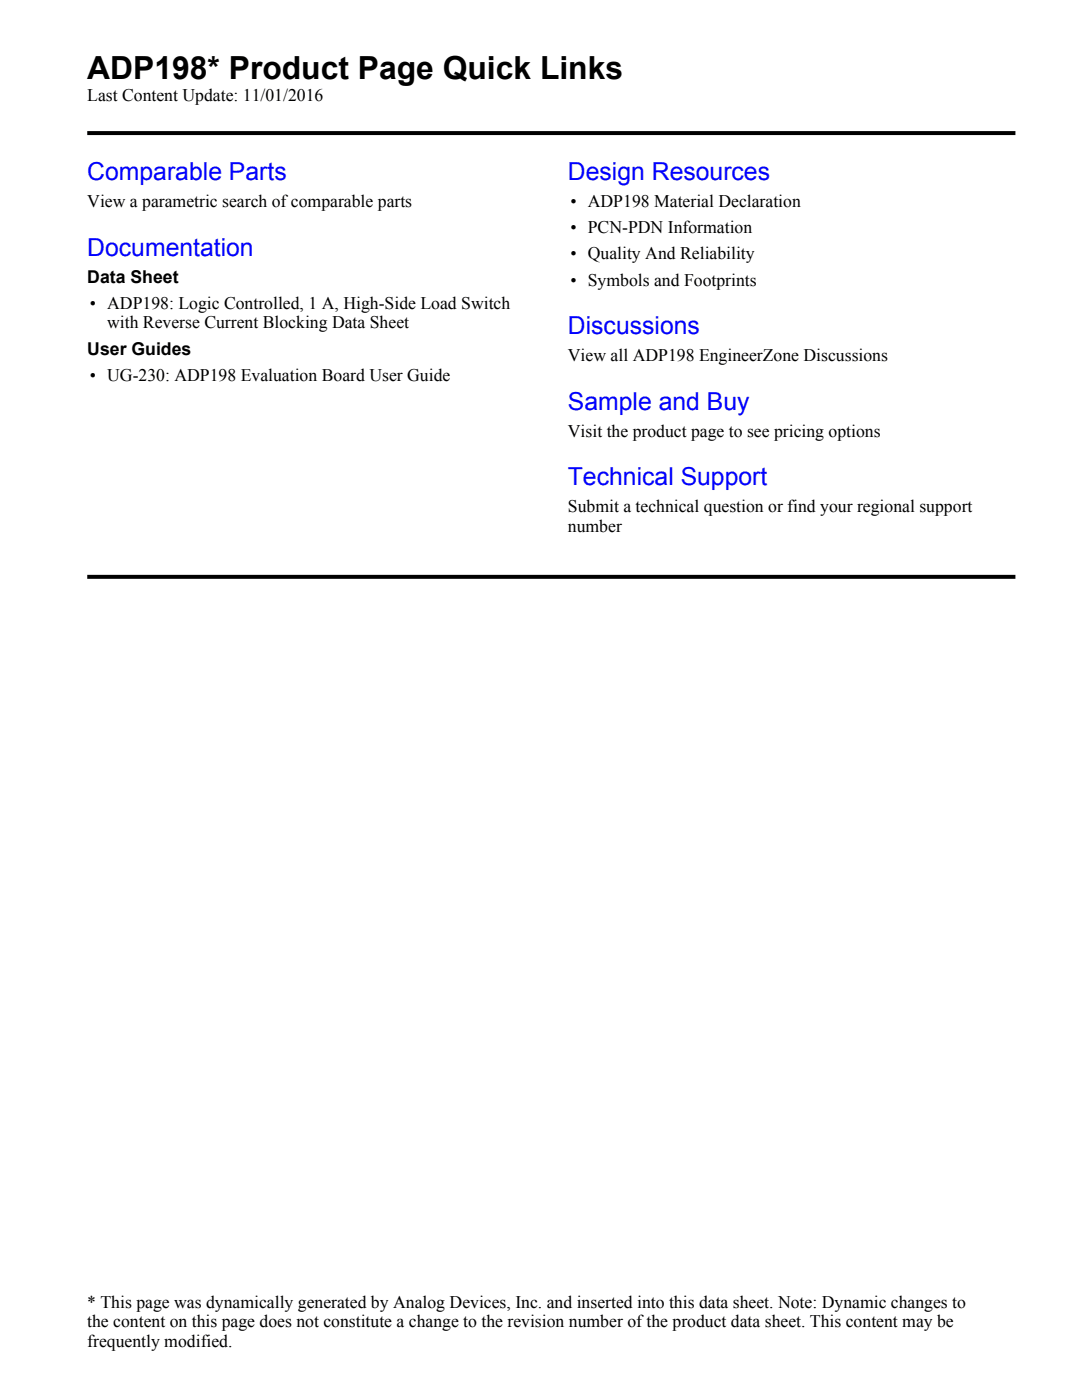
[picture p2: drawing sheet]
<svg xmlns="http://www.w3.org/2000/svg" width="216mm" height="279mm" viewBox="0 0 216 279" stroke-linecap="round" stroke-linejoin="round" font-family="sans-serif">
<defs><g id="words">
<text font-size="6.3" x="17.4" y="15.9">ADP198* Product Page Quick Links</text>
<g font-size="4.9" fill="#00f">
<text x="17.4" y="36">Comparable Parts</text>
<text x="113.3" y="36">Design Resources</text>
<text x="17.4" y="51">Documentation</text>
<text x="113.3" y="66.7">Discussions</text>
<text x="113.3" y="81.7">Sample and Buy</text>
<text x="113.3" y="96.8">Technical Support</text>
</g>
<g font-size="3.5">
<text x="17.4" y="20.2">Last Content Update: 11/01/2016</text>
<text x="17.4" y="41.4">View a parametric search of comparable parts</text>
<text x="113.8" y="41.4">• ADP198 Material Declaration</text>
<text x="113.8" y="46.6">• PCN-PDN Information</text>
<text x="113.8" y="51.8">• Quality And Reliability</text>
<text x="17.4" y="56.5">Data Sheet</text>
<text x="113.8" y="57">• Symbols and Footprints</text>
<text x="17.9" y="61.7">• ADP198: Logic Controlled, 1 A, High-Side Load Switch</text>
<text x="21.4" y="65.5">with Reverse Current Blocking Data Sheet</text>
<text x="17.4" y="70.8">User Guides</text>
<text x="17.9" y="76">• UG-230: ADP198 Evaluation Board User Guide</text>
<text x="113.3" y="72.1">View all ADP198 EngineerZone Discussions</text>
<text x="113.3" y="87.2">Visit the product page to see pricing options</text>
<text x="113.3" y="102.2">Submit a technical question or find your regional support</text>
<text x="113.3" y="106.1">number</text>
<text x="17.4" y="261">* This page was dynamically generated by Analog Devices, Inc. and inserted into this data sheet. Note: Dynamic changes to</text>
<text x="17.4" y="264.8">the content on this page does not constitute a change to the revision number of the product data sheet. This content may be</text>
<text x="17.4" y="268.7">frequently modified.</text>
</g>
</g></defs>
<g fill="#000">
<path d="M17.4 26.2h92.4l.4 .8h-92.8zM109.8 26.2h92.8v.8h-92.4z"/>
<path d="M17.4 114.7h92.4l.4 .8h-92.8zM109.8 114.7h92.8v.8h-92.4z"/>
</g>
<use href="#words"/>
</svg>
